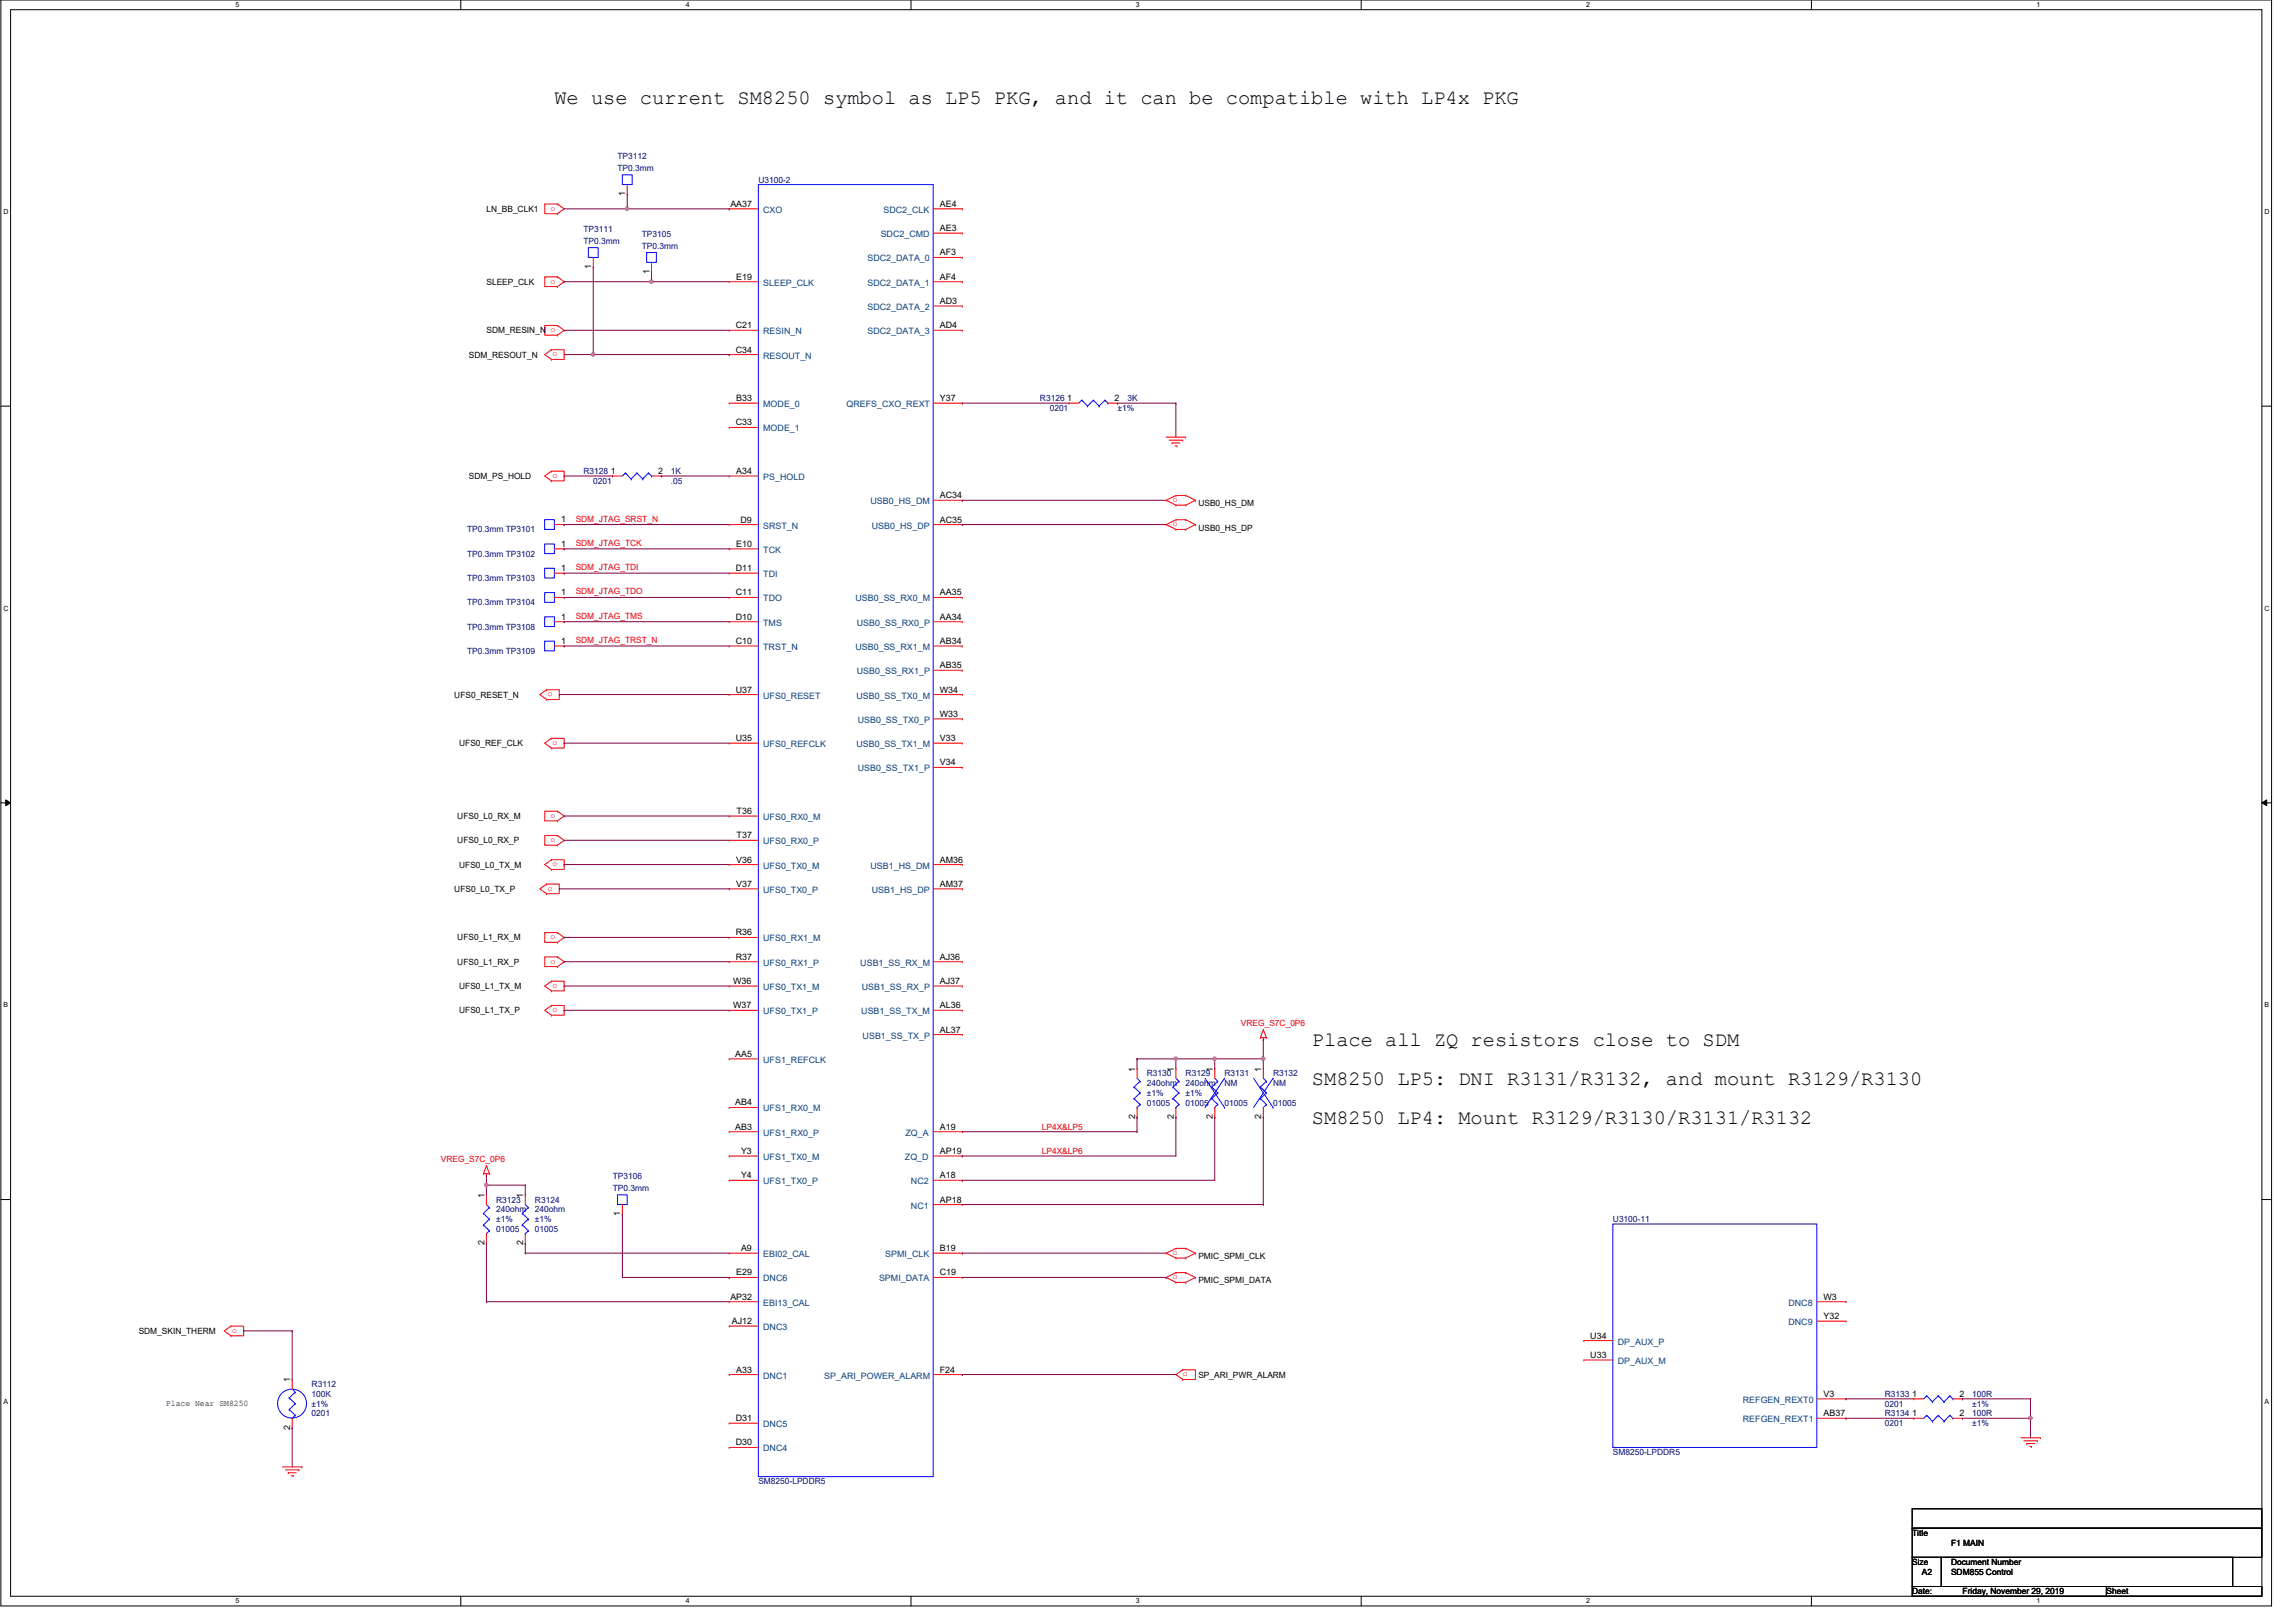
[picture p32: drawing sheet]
<svg xmlns="http://www.w3.org/2000/svg" width="420mm" height="297mm" viewBox="0 0 420 297" stroke-linecap="round" stroke-linejoin="round" font-family="sans-serif">
<defs><g id="words">
<g font-size="3.7">
<text x="101.5" y="19">We use current SM8250 symbol as LP5 PKG, and it can be compatible with LP4x PKG</text>
<text x="240.2" y="191.5">Place all ZQ resistors close to SDM</text>
<text x="240.2" y="198.6">SM8250 LP5: DNI R3131/R3132, and mount R3129/R3130</text>
<text x="240.2" y="205.7">SM8250 LP4: Mount R3129/R3130/R3131/R3132</text>
</g>
<g font-size="1.6" fill="#000080">
<text x="113.1" y="29.2">TP3112</text>
<text x="113.1" y="31.3">TP0.3mm</text>
<text x="138.8" y="33.4">U3100-2</text>
<text x="106.8" y="42.5">TP3111</text>
<text x="106.8" y="44.7">TP0.3mm</text>
<text x="117.5" y="43.4">TP3105</text>
<text x="117.5" y="45.5">TP0.3mm</text>
<text x="190.4" y="73.4">R3126</text>
<text x="192.2" y="75.2">0201</text>
<text x="204.6" y="75.2">±1%</text>
<text x="206.4" y="73.4">3K</text>
<text x="106.8" y="86.8">R3128</text>
<text x="108.6" y="88.6">0201</text>
<text x="122.8" y="86.8">1K</text>
<text x="122.8" y="88.6">.05</text>
<text x="85.5" y="101.9">TP0.3mm TP3102</text>
<text x="85.5" y="97.4">TP0.3mm TP3101</text>
<text x="85.5" y="106.3">TP0.3mm TP3103</text>
<text x="85.5" y="110.8">TP0.3mm TP3104</text>
<text x="85.5" y="119.7">TP0.3mm TP3109</text>
<text x="85.5" y="115.2">TP0.3mm TP3108</text>
<text x="210" y="197">R3130</text>
<text x="217.1" y="197">R3129</text>
<text x="224.2" y="197">R3131</text>
<text x="233.1" y="197">R3132</text>
<text x="210" y="198.8">240ohm</text>
<text x="210" y="200.6">±1%</text>
<text x="210" y="202.3">01005</text>
<text x="217.1" y="198.8">240ohm</text>
<text x="217.1" y="200.6">±1%</text>
<text x="217.1" y="202.3">01005</text>
<text x="224.2" y="198.8">NM</text>
<text x="224.2" y="202.3">01005</text>
<text x="233.1" y="198.8">NM</text>
<text x="233.1" y="202.3">01005</text>
<text x="112.2" y="215.8">TP3106</text>
<text x="90.8" y="220.1">R3123</text>
<text x="90.8" y="221.9">240ohm</text>
<text x="97.9" y="220.1">R3124</text>
<text x="97.9" y="221.9">240ohm</text>
<text x="112.2" y="218">TP0.3mm</text>
<text x="90.8" y="223.7">±1%</text>
<text x="90.8" y="225.5">01005</text>
<text x="97.9" y="223.7">±1%</text>
<text x="97.9" y="225.5">01005</text>
<text x="295.3" y="223.7">U3100-11</text>
<text x="57.1" y="253.9">R3112</text>
<text x="57.1" y="255.7">100K</text>
<text x="57.1" y="257.5">±1%</text>
<text x="345.1" y="255.7">R3133</text>
<text x="345.1" y="257.5">0201</text>
<text x="361.1" y="255.7">100R</text>
<text x="361.1" y="257.5">±1%</text>
<text x="57.1" y="259.2">0201</text>
<text x="345.1" y="259.2">R3134</text>
<text x="345.1" y="261">0201</text>
<text x="361.1" y="259.2">100R</text>
<text x="361.1" y="261">±1%</text>
<text x="295.3" y="266.3">SM8250-LPDDR5</text>
<text x="138.8" y="271.7">SM8250-LPDDR5</text>
</g>
<g font-size="1.6">
<text x="114.5" y="35.9" transform="rotate(-90 114.5 35.9)">1</text>
<text x="89.1" y="38.8">LN_BB_CLK1</text>
<text x="133.7" y="37.8">AA37</text>
<text x="172.1" y="37.8">AE4</text>
<text x="172.1" y="46.7">AF3</text>
<text x="172.1" y="42.3">AE3</text>
<text x="89.1" y="52.1">SLEEP_CLK</text>
<text x="108.2" y="49.2" transform="rotate(-90 108.2 49.2)">1</text>
<text x="118.9" y="50.1" transform="rotate(-90 118.9 50.1)">1</text>
<text x="134.8" y="51.2">E19</text>
<text x="172.1" y="51.2">AF4</text>
<text x="172.1" y="55.6">AD3</text>
<text x="85.8" y="65.4">SDM_RESOUT_N</text>
<text x="89.1" y="61">SDM_RESIN_N o</text>
<text x="134.7" y="64.5">C34</text>
<text x="134.7" y="60.1">C21</text>
<text x="172.1" y="60.1">AD4</text>
<text x="134.7" y="77.8">C33</text>
<text x="134.8" y="73.4">B33</text>
<text x="172.1" y="73.4">Y37</text>
<text x="195.4" y="73.4">1</text>
<text x="204.1" y="73.4">2</text>
<text x="85.8" y="87.7">SDM_PS_HOLD</text>
<text x="111.8" y="86.7">1</text>
<text x="120.5" y="86.7">2</text>
<text x="134.8" y="86.7">A34</text>
<text x="102.7" y="95.6">1</text>
<text x="135.6" y="95.6">D9</text>
<text x="172.1" y="95.6">AC35</text>
<text x="172.1" y="91.2">AC34</text>
<text x="219.4" y="92.7">USB0_HS_DM</text>
<text x="102.7" y="100.1">1</text>
<text x="134.8" y="100.1">E10</text>
<text x="219.4" y="97.1">USB0_HS_DP</text>
<text x="102.7" y="104.5">1</text>
<text x="134.7" y="104.5">D11</text>
<text x="102.7" y="113.4">1</text>
<text x="102.7" y="109">1</text>
<text x="134.7" y="113.4">D10</text>
<text x="134.7" y="109">C11</text>
<text x="172.1" y="113.4">AA34</text>
<text x="172.1" y="109">AA35</text>
<text x="102.7" y="117.8">1</text>
<text x="134.7" y="117.9">C10</text>
<text x="172.1" y="117.9">AB34</text>
<text x="172.1" y="122.3">AB35</text>
<text x="83.2" y="127.7">UFS0_RESET_N</text>
<text x="134.7" y="126.7">U37</text>
<text x="172.1" y="131.2">W33</text>
<text x="172.1" y="126.7">W34</text>
<text x="84.1" y="136.6">UFS0_REF_CLK</text>
<text x="134.7" y="135.6">U35</text>
<text x="172.1" y="135.6">V33</text>
<text x="172.1" y="140.1">V34</text>
<text x="83.7" y="149.9">UFS0_L0_RX_M</text>
<text x="134.9" y="149">T36</text>
<text x="83.7" y="154.3">UFS0_L0_RX_P</text>
<text x="134.9" y="153.4">T37</text>
<text x="84.1" y="158.8">UFS0_L0_TX_M</text>
<text x="134.8" y="157.9">V36</text>
<text x="172.1" y="157.9">AM36</text>
<text x="83.2" y="163.2">UFS0_L0_TX_P</text>
<text x="134.8" y="162.3">V37</text>
<text x="172.1" y="162.3">AM37</text>
<text x="83.7" y="172.1">UFS0_L1_RX_M</text>
<text x="134.7" y="171.2">R36</text>
<text x="83.7" y="176.6">UFS0_L1_RX_P</text>
<text x="134.7" y="175.6">R37</text>
<text x="172.1" y="175.6">AJ36</text>
<text x="84.1" y="185.5">UFS0_L1_TX_P</text>
<text x="84.1" y="181">UFS0_L1_TX_M</text>
<text x="134.2" y="184.5">W37</text>
<text x="134.2" y="180.1">W36</text>
<text x="172.1" y="184.5">AL36</text>
<text x="172.1" y="180.1">AJ37</text>
<text x="172.1" y="189">AL37</text>
<text x="134.6" y="193.4">AA5</text>
<text x="207.8" y="196.1" transform="rotate(-90 207.8 196.1)">1</text>
<text x="214.9" y="196.1" transform="rotate(-90 214.9 196.1)">1</text>
<text x="222" y="196.1" transform="rotate(-90 222 196.1)">1</text>
<text x="230.9" y="196.1" transform="rotate(-90 230.9 196.1)">1</text>
<text x="134.6" y="202.3">AB4</text>
<text x="134.6" y="206.7">AB3</text>
<text x="172.1" y="206.7">A19</text>
<text x="207.8" y="204.8" transform="rotate(-90 207.8 204.8)">2</text>
<text x="214.9" y="204.8" transform="rotate(-90 214.9 204.8)">2</text>
<text x="222" y="204.8" transform="rotate(-90 222 204.8)">2</text>
<text x="230.9" y="204.8" transform="rotate(-90 230.9 204.8)">2</text>
<text x="135.7" y="215.6">Y4</text>
<text x="135.7" y="211.2">Y3</text>
<text x="172.1" y="215.6">A18</text>
<text x="172.1" y="211.2">AP19</text>
<text x="88.7" y="219.2" transform="rotate(-90 88.7 219.2)">1</text>
<text x="95.8" y="219.2" transform="rotate(-90 95.8 219.2)">1</text>
<text x="172.1" y="220.1">AP18</text>
<text x="88.7" y="227.9" transform="rotate(-90 88.7 227.9)">2</text>
<text x="95.8" y="227.9" transform="rotate(-90 95.8 227.9)">2</text>
<text x="113.6" y="222.6" transform="rotate(-90 113.6 222.6)">1</text>
<text x="134.8" y="233.4">E29</text>
<text x="135.7" y="229">A9</text>
<text x="172.1" y="233.4">C19</text>
<text x="172.1" y="229">B19</text>
<text x="219.4" y="230.5">PMIC_SPMI_CLK</text>
<text x="133.7" y="237.9">AP32</text>
<text x="219.4" y="234.9">PMIC_SPMI_DATA</text>
<text x="333.9" y="237.9">W3</text>
<text x="25.4" y="244.1">SDM_SKIN_THERM</text>
<text x="134" y="242.3">AJ12</text>
<text x="291.1" y="245">U34</text>
<text x="333.9" y="241.4">Y32</text>
<text x="134.8" y="251.2">A33</text>
<text x="172.1" y="251.2">F24</text>
<text x="291.1" y="248.5">U33</text>
<text x="30.4" y="257.3">Place Near SM8250</text>
<text x="53.1" y="253" transform="rotate(-90 53.1 253)">1</text>
<text x="219.4" y="252.1">SP_ARI_PWR_ALARM</text>
<text x="333.9" y="255.6">V3</text>
<text x="350.1" y="255.6">1</text>
<text x="358.7" y="255.6">2</text>
<text x="53.1" y="261.7" transform="rotate(-90 53.1 261.7)">2</text>
<text x="134.7" y="260.1">D31</text>
<text x="333.9" y="259.2">AB37</text>
<text x="350.1" y="259.2">1</text>
<text x="358.7" y="259.2">2</text>
<text x="134.7" y="264.5">D30</text>
<text x="350.1" y="281.1">Title</text>
<text x="350.1" y="286.5">Size</text>
<text x="357.2" y="286.5">Document Number</text>
<text x="357.2" y="282.9">F1 MAIN</text>
<text x="350.1" y="291.8">Date:</text>
<text x="351.9" y="288.2">A2</text>
<text x="357.2" y="288.2">SDM855 Control</text>
<text x="359.3" y="291.8">Friday, November 29, 2019</text>
<text x="385.6" y="291.8">Sheet</text>
</g>
<g font-size="1.6" fill="#f00">
<text x="100.8" y="38.6">o</text>
<text x="100.8" y="51.9">o</text>
<text x="101.2" y="65.2">o</text>
<text x="101.2" y="87.5">o</text>
<text x="105.4" y="95.5">SDM_JTAG_SRST_N</text>
<text x="214.7" y="91.9">o</text>
<text x="105.4" y="99.9">SDM_JTAG_TCK</text>
<text x="214.7" y="96.3">o</text>
<text x="105.4" y="104.3">SDM_JTAG_TDI</text>
<text x="105.4" y="113.2">SDM_JTAG_TMS</text>
<text x="105.4" y="108.8">SDM_JTAG_TDO</text>
<text x="105.4" y="117.7">SDM_JTAG_TRST_N</text>
<text x="100.3" y="127.5">o</text>
<text x="101.2" y="136.4">o</text>
<text x="100.8" y="149.7">o</text>
<text x="100.8" y="154.1">o</text>
<text x="101.2" y="158.6">o</text>
<text x="100.3" y="163">o</text>
<text x="100.8" y="171.9">o</text>
<text x="100.8" y="176.4">o</text>
<text x="101.2" y="185.2">o</text>
<text x="101.2" y="180.8">o</text>
<text x="227.2" y="187.8">VREG_S7C_0P6</text>
<text x="190.7" y="206.8">LP4X&amp;LP5</text>
<text x="80.7" y="212.7">VREG_S7C_0P6</text>
<text x="190.7" y="211.2">LP4X&amp;LP6</text>
<text x="214.7" y="229.7">o</text>
<text x="214.7" y="234.1">o</text>
<text x="42.5" y="243.9">o</text>
<text x="216.5" y="251.9">o</text>
</g>
<g font-size="1.6" fill="#004080">
<text x="139.7" y="38.9">CXO</text>
<text x="161.7" y="38.9">SDC2_CLK</text>
<text x="158.8" y="47.8">SDC2_DATA_0</text>
<text x="161.2" y="43.4">SDC2_CMD</text>
<text x="139.7" y="52.3">SLEEP_CLK</text>
<text x="158.8" y="52.3">SDC2_DATA_1</text>
<text x="158.8" y="56.7">SDC2_DATA_2</text>
<text x="139.7" y="65.6">RESOUT_N</text>
<text x="139.7" y="61.2">RESIN_N</text>
<text x="158.8" y="61.2">SDC2_DATA_3</text>
<text x="139.7" y="74.5">MODE_0</text>
<text x="155" y="74.5">QREFS_CXO_REXT</text>
<text x="139.7" y="79">MODE_1</text>
<text x="139.7" y="87.8">PS_HOLD</text>
<text x="159.4" y="92.3">USB0_HS_DM</text>
<text x="139.7" y="101.2">TCK</text>
<text x="139.7" y="96.7">SRST_N</text>
<text x="159.6" y="96.7">USB0_HS_DP</text>
<text x="139.7" y="105.6">TDI</text>
<text x="139.7" y="110.1">TDO</text>
<text x="156.6" y="110.1">USB0_SS_RX0_M</text>
<text x="139.7" y="119">TRST_N</text>
<text x="139.7" y="114.5">TMS</text>
<text x="156.6" y="119">USB0_SS_RX1_M</text>
<text x="156.9" y="114.5">USB0_SS_RX0_P</text>
<text x="156.9" y="123.4">USB0_SS_RX1_P</text>
<text x="139.7" y="127.8">UFS0_RESET</text>
<text x="156.8" y="127.8">USB0_SS_TX0_M</text>
<text x="139.7" y="136.7">UFS0_REFCLK</text>
<text x="156.8" y="136.7">USB0_SS_TX1_M</text>
<text x="157" y="132.3">USB0_SS_TX0_P</text>
<text x="157" y="141.2">USB0_SS_TX1_P</text>
<text x="139.7" y="154.5">UFS0_RX0_P</text>
<text x="139.7" y="150.1">UFS0_RX0_M</text>
<text x="139.7" y="159">UFS0_TX0_M</text>
<text x="159.4" y="159">USB1_HS_DM</text>
<text x="139.7" y="163.4">UFS0_TX0_P</text>
<text x="159.6" y="163.4">USB1_HS_DP</text>
<text x="139.7" y="172.3">UFS0_RX1_M</text>
<text x="139.7" y="176.7">UFS0_RX1_P</text>
<text x="157.5" y="176.7">USB1_SS_RX_M</text>
<text x="139.7" y="185.6">UFS0_TX1_P</text>
<text x="139.7" y="181.2">UFS0_TX1_M</text>
<text x="157.7" y="185.6">USB1_SS_TX_M</text>
<text x="157.8" y="181.2">USB1_SS_RX_P</text>
<text x="157.9" y="190.1">USB1_SS_TX_P</text>
<text x="139.7" y="194.5">UFS1_REFCLK</text>
<text x="139.7" y="203.4">UFS1_RX0_M</text>
<text x="139.7" y="207.9">UFS1_RX0_P</text>
<text x="165.8" y="207.8">ZQ_A</text>
<text x="139.7" y="212.3">UFS1_TX0_M</text>
<text x="165.7" y="212.3">ZQ_D</text>
<text x="139.7" y="216.7">UFS1_TX0_P</text>
<text x="166.8" y="221.2">NC1</text>
<text x="166.8" y="216.7">NC2</text>
<text x="139.7" y="230.1">EBI02_CAL</text>
<text x="162.1" y="230.1">SPMI_CLK</text>
<text x="139.7" y="239">EBI13_CAL</text>
<text x="139.7" y="234.5">DNC6</text>
<text x="160.9" y="234.5">SPMI_DATA</text>
<text x="327.4" y="239">DNC8</text>
<text x="139.7" y="243.4">DNC3</text>
<text x="327.4" y="242.5">DNC9</text>
<text x="296.2" y="249.6">DP_AUX_M</text>
<text x="296.2" y="246.1">DP_AUX_P</text>
<text x="139.7" y="252.3">DNC1</text>
<text x="150.9" y="252.3">SP_ARI_POWER_ALARM</text>
<text x="319.1" y="256.7">REFGEN_REXT0</text>
<text x="139.7" y="261.2">DNC5</text>
<text x="319.1" y="260.3">REFGEN_REXT1</text>
<text x="139.7" y="265.6">DNC4</text>
</g>
<g font-size="1.3">
<text x="43.1" y="1.3">5</text>
<text x="125.5" y="1.3">4</text>
<text x="208" y="1.3">3</text>
<text x="290.4" y="1.3">2</text>
<text x="372.8" y="1.3">1</text>
<text x=".6" y="39.2">D</text>
<text x="414.6" y="39.2">D</text>
<text x=".6" y="111.8">C</text>
<text x="414.6" y="111.8">C</text>
<text x=".6" y="184.4">B</text>
<text x="414.6" y="184.4">B</text>
<text x=".6" y="257">A</text>
<text x="414.6" y="257">A</text>
<text x="43.1" y="293.5">5</text>
<text x="125.5" y="293.5">4</text>
<text x="208" y="293.5">3</text>
<text x="290.4" y="293.5">2</text>
<text x="372.8" y="293.5">1</text>
</g>
</g></defs>
<path d="M.2 0h415.7v293.9h-415.7zM1.9 1.8h412.2v290.3h-412.2z" fill="none" stroke="#000" stroke-width=".18"/>
<g fill="#fff">
<path d="M43.1 .2h.7v1.4h-.7z"/>
<path d="M43.1 292.3h.7v1.4h-.7z"/>
</g>
<path d="M84.4 0v1.8M84.4 292.1v1.8" fill="none" stroke="#000" stroke-width=".18"/>
<g fill="#fff">
<path d="M125.5 .2h.7v1.4h-.7z"/>
<path d="M125.5 292.3h.7v1.4h-.7z"/>
</g>
<path d="M166.8 0v1.8M166.8 292.1v1.8" fill="none" stroke="#000" stroke-width=".18"/>
<g fill="#fff">
<path d="M208 .2h.6v1.4h-.6z"/>
<path d="M208 292.3h.6v1.4h-.6z"/>
</g>
<path d="M249.2 0v1.8M249.2 292.1v1.8" fill="none" stroke="#000" stroke-width=".18"/>
<g fill="#fff">
<path d="M290.4 .2h.7v1.4h-.7z"/>
<path d="M290.4 292.3h.7v1.4h-.7z"/>
</g>
<path d="M331.6 0v1.8M331.6 292.1v1.8" fill="none" stroke="#000" stroke-width=".18"/>
<g fill="#fff">
<path d="M372.8 .2h.7v1.4h-.7z"/>
<path d="M372.8 292.3h.7v1.4h-.7z"/>
<path d="M.6 38.1h.9v1.4h-.9z"/>
<path d="M414.6 38.1h.8v1.4h-.8z"/>
<path d="M.6 110.6h.9v1.4h-.9z"/>
<path d="M414.6 110.6h.8v1.4h-.8z"/>
</g>
<path d="M.2 74.3h1.7M414.1 74.3h1.8" fill="none" stroke="#000" stroke-width=".18"/>
<g fill="#fff">
<path d="M.6 183.2h.8v1.4h-.8z"/>
<path d="M414.6 183.2h.8v1.4h-.8z"/>
</g>
<path d="M.2 146.9h1.7M1 146.4l.9 .5-.9 .5zM414.1 146.9l.9-.5v1zM414.1 146.9h1.8" fill="none" stroke="#000" stroke-width=".18"/>
<path d="M1 146.4l.9 .5-.9 .5zM414.1 146.9l.9-.5v1z" fill="#000"/>
<g fill="#fff">
<path d="M.6 255.8h.8v1.4h-.8z"/>
<path d="M414.6 255.8h.8v1.4h-.8z"/>
</g>
<path d="M.2 219.5h1.7M414.1 219.5h1.8M350.1 276.1h64v3.6h-64zM350.1 279.7h64v5.3h-64zM350.1 285h5.3v5.4h-5.3zM350.1 290.4h35.5v1.7h-35.5zM355.4 285h53.4v5.4h-53.4zM385.6 290.4h28.5v1.7h-28.5z" fill="none" stroke="#000" stroke-width=".18"/>
<g fill="none" stroke="#f00" stroke-width=".18">
<path d="M102.1 37.3h.1M102.1 39.1h.1M102.1 37.3h-2.4v1.8h2.4M102.1 37.3l1.2 .9-1.2 .9M114.8 35.6h.1M114.8 33.8v1.8M133.5 38.2h.1M133.5 38.2h5.3M170.8 38.2h5.4M176.2 38.2h.1M102.1 59.6h.1M102.1 59.6h-2.4v1.7h2.4"/>
<path d="M102.1 59.6l1.2 .9-1.2 .8M102.1 50.7h.1M102.1 52.5h.1M102.1 50.7h-2.4v1.8h2.4M102.1 50.7l1.2 .9-1.2 .9M108.6 48.9h.1M108.6 47.1v1.8M119.3 49.8h.1M119.3 48v1.8M133.5 51.6h.1M133.5 51.6h5.3M170.8 56h5.4"/>
<path d="M170.8 51.6h5.4M170.8 47.1h5.4M170.8 42.7h5.4M176.2 56h.1M176.2 51.6h.1M176.2 47.1h.1M176.2 42.7h.1M101 64h.1M101 65.8h.1M101 64h2.3v1.8h-2.3M101 64l-1.3 .9 1.3 .9M102.1 61.3h.1"/>
<path d="M133.5 78.2h.1M133.5 78.2h5.3M133.5 73.8h.1M133.5 73.8h5.3M133.5 64.9h.1M133.5 64.9h5.3M133.5 60.5h.1M133.5 60.5h5.3M170.8 73.8h5.4M170.8 60.4h5.4M176.2 73.8h.1M176.2 60.4h.1"/>
<path d="M195.7 73.8h.1M195.7 73.8h1.8M202.8 73.8h1.8M204.6 73.8h.1M101 86.2h.1M101 88h.1M101 86.2h2.3v1.8h-2.3M101 86.2l-1.3 .9 1.3 .9M101.5 96h1.8M103.3 96h.1M112.2 87.1h.1M112.2 87.1h1.7"/>
<path d="M119.3 87.1h1.8M121.1 87.1h.1M133.5 96h.1M133.5 96h5.3M133.5 87.1h.1M133.5 87.1h5.3M170.8 96h5.4M170.8 91.6h5.4M176.2 96h.1M176.2 91.6h.1M213.5 91.6h.1M213.5 91.6l1.8 .9"/>
<path d="M213.5 96h.1M213.5 96l1.8 .9M213.5 80h3.6M214.1 80.6h2.4M214.6 81.1h.1M214.6 81.1h1.4M215.1 81.6h.4M215.3 90.7h.1M215.3 92.5h.1M215.3 90.7l-1.8 .9M215.3 90.7h1.8M215.3 92.5h1.8"/>
<path d="M215.3 95.1h.1M215.3 96.9h.1M215.3 95.1l-1.8 .9M215.3 95.1h1.8M215.3 96.9h1.8M215.5 81.6h.1M216.5 80.6h.1M217.1 90.7h.1M217.1 92.5h.1M217.1 90.7l1.7 .9M217.1 95.1h.1M217.1 96.9h.1"/>
<path d="M217.1 95.1l1.7 .9M217.1 80h.1M218.8 91.6h.1M218.8 91.6l-1.7 .9M218.8 96h.1M218.8 96l-1.7 .9M101.5 104.9h1.8M101.5 100.5h1.8M101.5 118.2h1.8M101.5 113.8h1.8M101.5 109.3h1.8M103.3 104.9h.1"/>
<path d="M103.3 100.5h.1M103.3 118.2h.1M103.3 113.8h.1M103.3 109.3h.1M133.5 118.2h.1M133.5 118.2h5.3M133.5 113.8h.1M133.5 113.8h5.3M133.5 109.3h.1M133.5 109.3h5.3M133.5 104.9h.1M133.5 104.9h5.3"/>
<path d="M133.5 100.5h.1M133.5 100.5h5.3M170.8 118.2h5.4M170.8 113.8h5.4M170.8 109.3h5.4M176.2 118.2h.1M176.2 113.8h.1M176.2 109.3h.1M100.1 126.2h.1M100.1 128h.1M100.1 126.2h2.3v1.8h-2.3M100.1 126.2l-1.3 .9 1.3 .9"/>
<path d="M101 135.1h.1M101 136.9h.1M101 135.1h2.3v1.8h-2.3M101 135.1l-1.3 .9 1.3 .9M133.5 136h.1M133.5 136h5.3M133.5 127.1h.1M133.5 127.1h5.3M170.8 136h5.4M170.8 131.6h5.4M170.8 127.1h5.4M170.8 122.7h5.4"/>
<path d="M176.2 136h.1M176.2 131.6h.1M176.2 127.1h.1M176.2 122.7h.1M101 157.4h.1M101 159.1h.1M101 157.4h2.3v1.7h-2.3M101 157.4l-1.3 .8 1.3 .9M102.1 152.9h.1M102.1 154.7h.1M102.1 152.9h-2.4v1.8h2.4M102.1 152.9l1.2 .9-1.2 .9"/>
<path d="M102.1 148.5h.1M102.1 150.2h.1M102.1 148.5h-2.4v1.7h2.4M102.1 148.5l1.2 .9-1.2 .8M133.5 158.2h.1M133.5 158.2h5.3M133.5 153.8h.1M133.5 153.8h5.3M133.5 149.3h.1M133.5 149.3h5.3M170.8 158.2h5.4M170.8 140.5h5.4"/>
<path d="M176.2 158.2h.1M176.2 140.5h.1M100.1 161.8h.1M100.1 163.6h.1M100.1 161.8h2.3v1.8h-2.3M100.1 161.8l-1.3 .9 1.3 .9M101 179.6h.1M101 179.6h2.3v1.8h-2.3M101 179.6l-1.3 .9 1.3 .9M102.1 175.1h.1M102.1 176.9h.1M102.1 175.1h-2.4v1.8h2.4"/>
<path d="M102.1 175.1l1.2 .9-1.2 .9M102.1 170.7h.1M102.1 172.5h.1M102.1 170.7h-2.4v1.8h2.4M102.1 170.7l1.2 .9-1.2 .9M133.5 176h.1M133.5 176h5.3M133.5 171.6h.1M133.5 171.6h5.3M133.5 162.7h.1M133.5 162.7h5.3M170.8 176h5.4"/>
<path d="M170.8 162.7h5.4M176.2 176h.1M176.2 162.7h.1M101 184h.1M101 185.8h.1M101 184h2.3v1.8h-2.3M101 184l-1.3 .9 1.3 .9M101 181.4h.1M133.5 193.8h.1M133.5 193.8h5.3M133.5 184.9h.1M133.5 184.9h5.3"/>
<path d="M133.5 180.5h.1M133.5 180.5h5.3M170.8 189.3h5.4M170.8 184.9h5.4M170.8 180.5h5.4M176.2 189.3h.1M176.2 184.9h.1M176.2 180.5h.1M208.2 195.6h.1M208.2 195.6v1.7M215.3 195.6h.1M215.3 195.6v1.7"/>
<path d="M222.4 195.6h.1M222.4 195.6v1.7M230.7 189.9h.1M230.7 189.9h1.1M231.3 195.6h.1M231.3 195.6v1.7M231.3 190.2h.1M231.3 188.5h.1M231.3 189.9v.3M231.3 188.5l.5 1.4M231.3 188.5l-.6 1.4M231.8 189.9h.1"/>
<path d="M88.5 214.8h.1M88.5 214.8h1.1M89.1 218.7h.1M89.1 218.7v1.8M89.1 215.1h.1M89.1 213.4h.1M89.1 214.8v.3M89.1 213.4l-.6 1.4M89.1 213.4l.5 1.4M89.6 214.8h.1M96.2 218.7h.1M96.2 218.7v1.8"/>
<path d="M133.5 216h.1M133.5 216h5.3M133.5 211.6h.1M133.5 211.6h5.3M133.5 207.1h.1M133.5 207.1h5.3M133.5 202.7h.1M133.5 202.7h5.3M170.8 216h5.4M170.8 211.6h5.4M170.8 207.1h5.4M176.2 216h.1"/>
<path d="M176.2 211.6h.1M176.2 207.1h.1M208.2 204.5h.1M208.2 202.7v1.8M215.3 204.5h.1M215.3 202.7v1.8M222.4 204.5h.1M222.4 202.7v1.8M231.3 204.5h.1M231.3 202.7v1.8M89.1 227.6h.1M89.1 225.8v1.8"/>
<path d="M96.2 227.6h.1M96.2 225.8v1.8M113.9 222.2h.1M113.9 220.5v1.7M133.5 238.2h.1M133.5 238.2h5.3M133.5 233.8h.1M133.5 233.8h5.3M133.5 229.4h.1M133.5 229.4h5.3M170.8 233.8h5.4M170.8 229.4h5.4"/>
<path d="M170.8 220.5h5.4M176.2 233.8h.1M176.2 229.4h.1M176.2 220.5h.1M213.5 233.8h.1M213.5 233.8l1.8 .9M213.5 229.4h.1M213.5 229.4l1.8 .8M215.3 232.9h.1M215.3 234.7h.1M215.3 232.9l-1.8 .9M215.3 232.9h1.8"/>
<path d="M215.3 234.7h1.8M215.3 228.5h.1M215.3 230.2h.1M215.3 228.5l-1.8 .9M215.3 228.5h1.8M215.3 230.2h1.8M217.1 232.9h.1M217.1 234.7h.1M217.1 232.9l1.7 .9M217.1 228.5h.1M217.1 230.2h.1M217.1 228.5l1.7 .9"/>
<path d="M218.8 233.8h.1M218.8 233.8l-1.7 .9M218.8 229.4h.1M218.8 229.4l-1.7 .8M332.6 238.2h5.4M338 238.2h.1M42.3 242.7h.1M42.3 244.5h.1M42.3 242.7h2.3v1.8h-2.3M42.3 242.7l-1.2 .9 1.2 .9M53.5 259.6v1.7M53.5 252.5h.1"/>
<path d="M53.5 252.5v1.7M133.5 251.6h.1M133.5 251.6h5.3M133.5 242.7h.1M133.5 242.7h5.3M170.8 251.6h5.4M176.2 251.6h.1M216.5 250.7h.1M216.5 252.5h.1M216.5 250.7h2.3v1.8h-2.3M216.5 250.7l-1.2 .9 1.2 .9M290 248.9h.1"/>
<path d="M290 248.9h5.3M290 245.4h.1M290 245.4h5.3M332.6 259.6h5.4M332.6 256h5.4M332.6 241.8h5.4M338 259.6h.1M338 256h.1M338 241.8h.1M350.4 256h.1M350.4 256h1.8M350.4 259.6h.1"/>
<path d="M350.4 259.6h1.8M357.5 256h1.8M357.5 259.6h1.8M359.3 256h.1M359.3 259.6h.1M51.7 268.5h3.6M52.3 269h2.4M52.8 269.5h.1M52.8 269.5h1.4M53.3 270.1h.4M53.5 261.3h.1M53.7 270.1h.1"/>
<path d="M54.7 269h.1M55.3 268.5h.1M133.5 264.9h.1M133.5 264.9h5.3M133.5 260.5h.1M133.5 260.5h5.3M370 263.1h3.5M370.5 263.7h2.5M371 264.2h.1M371 264.2h1.5M371.6 264.8h.3M371.9 264.8h.1"/>
<path d="M373 263.7h.1M373.5 263.1h.1"/>
</g>
<g fill="none" stroke="#00f" stroke-width=".18">
<path d="M113.9 32h1.8v1.8h-1.8zM138.8 33.8h32v236.5h-32zM107.7 45.3h1.8v1.8h-1.8zM118.4 46.2h1.8v1.8h-1.8zM198.1 73.2h.1M198.1 73.2l-.6 .6M198.1 73.2l1 1.1M199.1 74.3h.1M200.2 73.2h.1M200.2 73.2l-1.1 1.1M200.2 73.2l1 1.1M201.2 74.3h.1"/>
<path d="M202.3 73.2h.1M202.3 73.2l-1.1 1.1M202.3 73.2l.5 .6M202.8 73.8h.1M99.7 99.6h1.8v1.7h-1.8zM99.7 95.1h1.8v1.8h-1.8zM114.5 86.6h.1M114.5 86.6l-.6 .5M114.5 86.6l1.1 1.1M115.6 87.7h.1M116.6 86.6h.1M116.6 86.6l-1 1.1"/>
<path d="M116.6 86.6l1.1 1.1M117.7 87.7h.1M118.7 86.6h.1M118.7 86.6l-1 1.1M118.7 86.6l.6 .5M119.3 87.1h.1M99.7 104h1.8v1.8h-1.8zM99.7 117.3h1.8v1.8h-1.8zM99.7 112.9h1.8v1.8h-1.8zM99.7 108.5h1.8v1.7h-1.8zM207.6 199h.1M207.6 199l1.1 1"/>
<path d="M208.2 197.3l.5 .6M208.7 197.9h.1M208.7 197.9l-1.1 1.1M214.7 199h.1M214.7 199l1.1 1M215.3 197.3l.5 .6M215.8 197.9h.1M215.8 197.9l-1.1 1.1M220.6 197.3l3.6 5.4M221.8 199h.1M221.8 199l1.1 1M222.4 197.3l.5 .6"/>
<path d="M222.9 197.9h.1M222.9 197.9l-1.1 1.1M224.2 197.3h.1M224.2 197.3l-3.6 5.4M229.5 197.3l3.6 5.4M230.7 199h.1M230.7 199l1.1 1M231.3 197.3l.5 .6M231.8 197.9h.1M231.8 197.9l-1.1 1.1M233.1 197.3h.1M233.1 197.3l-3.6 5.4"/>
<path d="M113.1 218.7h1.7v1.8h-1.7zM207.6 201.1h.1M207.6 201.1l1.1 1M208.2 202.7h.1M208.7 200h.1M208.7 202.1h.1M208.7 200l-1.1 1.1M208.7 202.1l-.5 .6M214.7 201.1h.1M214.7 201.1l1.1 1M215.3 202.7h.1M215.8 200h.1"/>
<path d="M215.8 202.1h.1M215.8 200l-1.1 1.1M215.8 202.1l-.5 .6M221.8 201.1h.1M221.8 201.1l1.1 1M222.4 202.7h.1M222.9 200h.1M222.9 202.1h.1M222.9 200l-1.1 1.1M222.9 202.1l-.5 .6M224.2 202.7h.1M230.7 201.1h.1"/>
<path d="M230.7 201.1l1.1 1M231.3 202.7h.1M231.8 200h.1M231.8 202.1h.1M231.8 200l-1.1 1.1M231.8 202.1l-.5 .6M233.1 202.7h.1M88.5 222.1h.1M88.5 224.2h.1M88.5 222.1l1.1 1M88.5 224.2l1.1 1M89.1 225.8h.1"/>
<path d="M89.1 220.5l.5 .5M89.6 221h.1M89.6 223.1h.1M89.6 225.2h.1M89.6 221l-1.1 1.1M89.6 223.1l-1.1 1.1M89.6 225.2l-.5 .6M95.6 222.1h.1M95.6 224.2h.1M95.6 222.1l1.1 1M95.6 224.2l1.1 1M96.2 225.8h.1"/>
<path d="M96.2 220.5l.5 .5M96.7 221h.1M96.7 223.1h.1M96.7 225.2h.1M96.7 221l-1.1 1.1M96.7 223.1l-1.1 1.1M96.7 225.2l-.5 .6M295.3 224h37.3v40.9h-37.3zM52.9 255.8h.1M52.9 258h.1M52.9 255.8l1.1 1.1M52.9 258l1.1 1"/>
<path d="M53.5 259.6h.1M53.5 254.2l.5 .6M54 254.8h.1M54 256.9h.1M54 259h.1M54 254.8l-1.1 1M54 256.9l-1.1 1.1M54 259l-.5 .6M352.7 255.5h.1M352.7 255.5l-.5 .5M352.7 255.5l1.1 1.1M352.7 259h.1"/>
<path d="M352.7 259l-.5 .6M352.7 259l1.1 1.1M353.8 256.6h.1M354.8 255.5h.1M354.8 255.5l-1 1.1M354.8 255.5l1.1 1.1M354.9 259h.1M354.9 259l-1.1 1.1M354.9 259l1 1.1M355.9 256.6h.1M357 255.5h.1M357 255.5l-1.1 1.1"/>
<path d="M357 255.5l.5 .5M357 259h.1M357 259l-1.1 1.1M357 259l.5 .6M357.5 256h.1M357.5 259.6h.1M353.8 260.1h.1M355.9 260.1h.1"/>
<circle cx="53.5" cy="256.9" r="2.65"/>
</g>
<path d="M103.3 64.9h5.3M108.6 64.9h.1M44.6 243.6h.1M44.6 243.6h8.9M53.5 243.6h.1M53.5 243.6v8.9M53.5 261.3h.1M53.5 261.3v7.2" fill="none" stroke="#800040" stroke-width=".18"/>
<circle cx="108.6" cy="64.9" r=".32" fill="#f0f"/>
<circle cx="108.6" cy="64.9" r=".32" fill="none" stroke="#f0f" stroke-width=".18"/>
<path d="M103.3 38.2h11.5M114.8 38.2h.1" fill="none" stroke="#800040" stroke-width=".18"/>
<circle cx="114.8" cy="38.2" r=".32" fill="#f0f"/>
<circle cx="114.8" cy="38.2" r=".32" fill="none" stroke="#f0f" stroke-width=".18"/>
<path d="M103.3 51.6h.1M103.3 51.6h16" fill="none" stroke="#800040" stroke-width=".18"/>
<circle cx="119.3" cy="51.5" r=".32" fill="#f0f"/>
<circle cx="119.3" cy="51.5" r=".32" fill="none" stroke="#f0f" stroke-width=".18"/>
<g fill="none" stroke="#800040" stroke-width=".18">
<path d="M119.3 49.8h.1M119.3 51.6h.1M119.3 49.8v1.8M119.3 51.6h14.2M103.3 60.4h.1M103.3 60.4h30.2M103.3 87.1h.1M103.3 96h.1M103.3 87.1h8.9M103.3 96h30.2M121.1 87.1h.1M121.1 87.1h12.4"/>
<path d="M103.3 118.2h.1M103.3 118.2h30.2M103.3 113.8h.1M103.3 113.8h30.2M103.3 109.3h.1M103.3 109.3h30.2M103.3 104.9h.1M103.3 104.9h30.2M103.3 100.4h.1M103.3 100.4h30.2M102.4 127.1h.1M102.4 127.1h31.1"/>
<path d="M103.3 136h.1M103.3 136h30.2M103.3 149.3h.1M103.3 153.8h.1M103.3 158.2h.1M103.3 149.3h30.2M103.3 153.8h30.2M103.3 158.2h30.2M103.3 171.6h.1M103.3 176h.1M103.3 171.6h30.2M103.3 176h30.2"/>
<path d="M103.3 180.5h.1M103.3 184.9h.1M103.3 180.5h30.2M103.3 184.9h30.2M89.1 215.1h.1M89.1 216.9h.1M89.1 215.1v1.8M89.1 216.9h7.1M96.2 216.9h.1M96.2 216.9v1.8M113.9 222.2h.1M113.9 222.2v11.6h19.6"/>
<path d="M133.5 233.8h.1"/>
</g>
<circle cx="89" cy="216.9" r=".32" fill="#f0f"/>
<circle cx="89" cy="216.9" r=".32" fill="none" stroke="#f0f" stroke-width=".18"/>
<g fill="none" stroke="#800040" stroke-width=".18">
<path d="M204.6 73.8h.1M204.6 73.8h10.7M215.3 73.8h.1M215.3 73.8v6.2M176.2 96h.1M176.2 96h37.3M208.2 193.8h.1M208.2 193.8h7.1M215.3 193.8h.1M215.3 193.8v1.8M89.1 216.9h.1M89.1 216.9v1.8"/>
<path d="M89.1 227.6h.1M89.1 238.2h.1M89.1 227.6v10.6M89.1 238.2h44.4M96.2 227.6h.1M96.2 229.3h.1M96.2 227.6v1.7M96.2 229.3h37.3"/>
</g>
<circle cx="215.3" cy="193.8" r=".32" fill="#f0f"/>
<circle cx="215.3" cy="193.8" r=".32" fill="none" stroke="#f0f" stroke-width=".18"/>
<path d="M208.2 193.8h.1M208.2 193.8v1.8M231.3 190.2h.1M231.3 190.2v3.6M176.2 211.6h.1M176.2 211.6h39.1M176.2 207.1h32M208.2 204.5h.1M208.2 207.1h.1M208.2 204.5v2.6M215.3 204.5h.1M215.3 204.5v7.1" fill="none" stroke="#800040" stroke-width=".18"/>
<circle cx="231.3" cy="193.8" r=".32" fill="#f0f"/>
<circle cx="231.3" cy="193.8" r=".32" fill="none" stroke="#f0f" stroke-width=".18"/>
<path d="M215.3 193.8h.1M215.3 193.8h7.1M222.4 193.8h.1M222.4 193.8v1.8M231.3 193.8h.1M231.3 193.8v1.8" fill="none" stroke="#800040" stroke-width=".18"/>
<circle cx="222.4" cy="193.8" r=".32" fill="#f0f"/>
<circle cx="222.4" cy="193.8" r=".32" fill="none" stroke="#f0f" stroke-width=".18"/>
<g fill="none" stroke="#800040" stroke-width=".18">
<path d="M222.4 193.8h.1M222.4 193.8h8.9M176.2 229.3h.1M176.2 229.3h37.3M176.2 233.8h37.3M213.5 233.8h.1M338 256h.1M338 259.6h.1M338 256h12.4M338 259.6h12.4M359.3 256h.1M359.3 256h12.4"/>
<path d="M371.7 256h.1M371.7 256v3.6"/>
</g>
<circle cx="371.7" cy="259.5" r=".32" fill="#f0f"/>
<circle cx="371.7" cy="259.5" r=".32" fill="none" stroke="#f0f" stroke-width=".18"/>
<g fill="none" stroke="#800040" stroke-width=".18">
<path d="M114.8 38.2h.1M114.8 35.6v2.6M114.8 38.2h18.7M133.5 38.2h.1M108.6 48.9v16M108.6 64.9h.1M108.6 64.9h24.9M133.5 64.9h.1M176.2 73.8h.1M176.2 73.8h19.5M176.2 91.6h.1M176.2 91.6h37.3"/>
<path d="M102.4 162.7h.1M102.4 162.7h31.1M176.2 216h.1M222.4 204.5h.1M222.4 204.5v11.5h-46.2M231.3 204.5h.1M231.3 204.5v16M176.2 220.5h55.1M231.3 220.5h.1M176.2 251.6h.1M176.2 251.6h39.1M359.3 259.6h.1"/>
<path d="M359.3 259.6h12.4M371.7 259.6h.1M371.7 259.6v3.5"/>
</g>
<circle cx="108.6" cy="64.9" r=".32" fill="#f0f"/>
<circle cx="108.6" cy="64.9" r=".32" fill="none" stroke="#f0f" stroke-width=".18"/>
<circle cx="114.8" cy="38.2" r=".32" fill="#f0f"/>
<circle cx="114.8" cy="38.2" r=".32" fill="none" stroke="#f0f" stroke-width=".18"/>
<circle cx="119.3" cy="51.5" r=".32" fill="#f0f"/>
<circle cx="119.3" cy="51.5" r=".32" fill="none" stroke="#f0f" stroke-width=".18"/>
<circle cx="89" cy="216.9" r=".32" fill="#f0f"/>
<circle cx="89" cy="216.9" r=".32" fill="none" stroke="#f0f" stroke-width=".18"/>
<circle cx="215.3" cy="193.8" r=".32" fill="#f0f"/>
<circle cx="215.3" cy="193.8" r=".32" fill="none" stroke="#f0f" stroke-width=".18"/>
<circle cx="231.3" cy="193.8" r=".32" fill="#f0f"/>
<circle cx="231.3" cy="193.8" r=".32" fill="none" stroke="#f0f" stroke-width=".18"/>
<circle cx="222.4" cy="193.8" r=".32" fill="#f0f"/>
<circle cx="222.4" cy="193.8" r=".32" fill="none" stroke="#f0f" stroke-width=".18"/>
<circle cx="371.7" cy="259.5" r=".32" fill="#f0f"/>
<circle cx="371.7" cy="259.5" r=".32" fill="none" stroke="#f0f" stroke-width=".18"/>
<use href="#words"/>
</svg>
